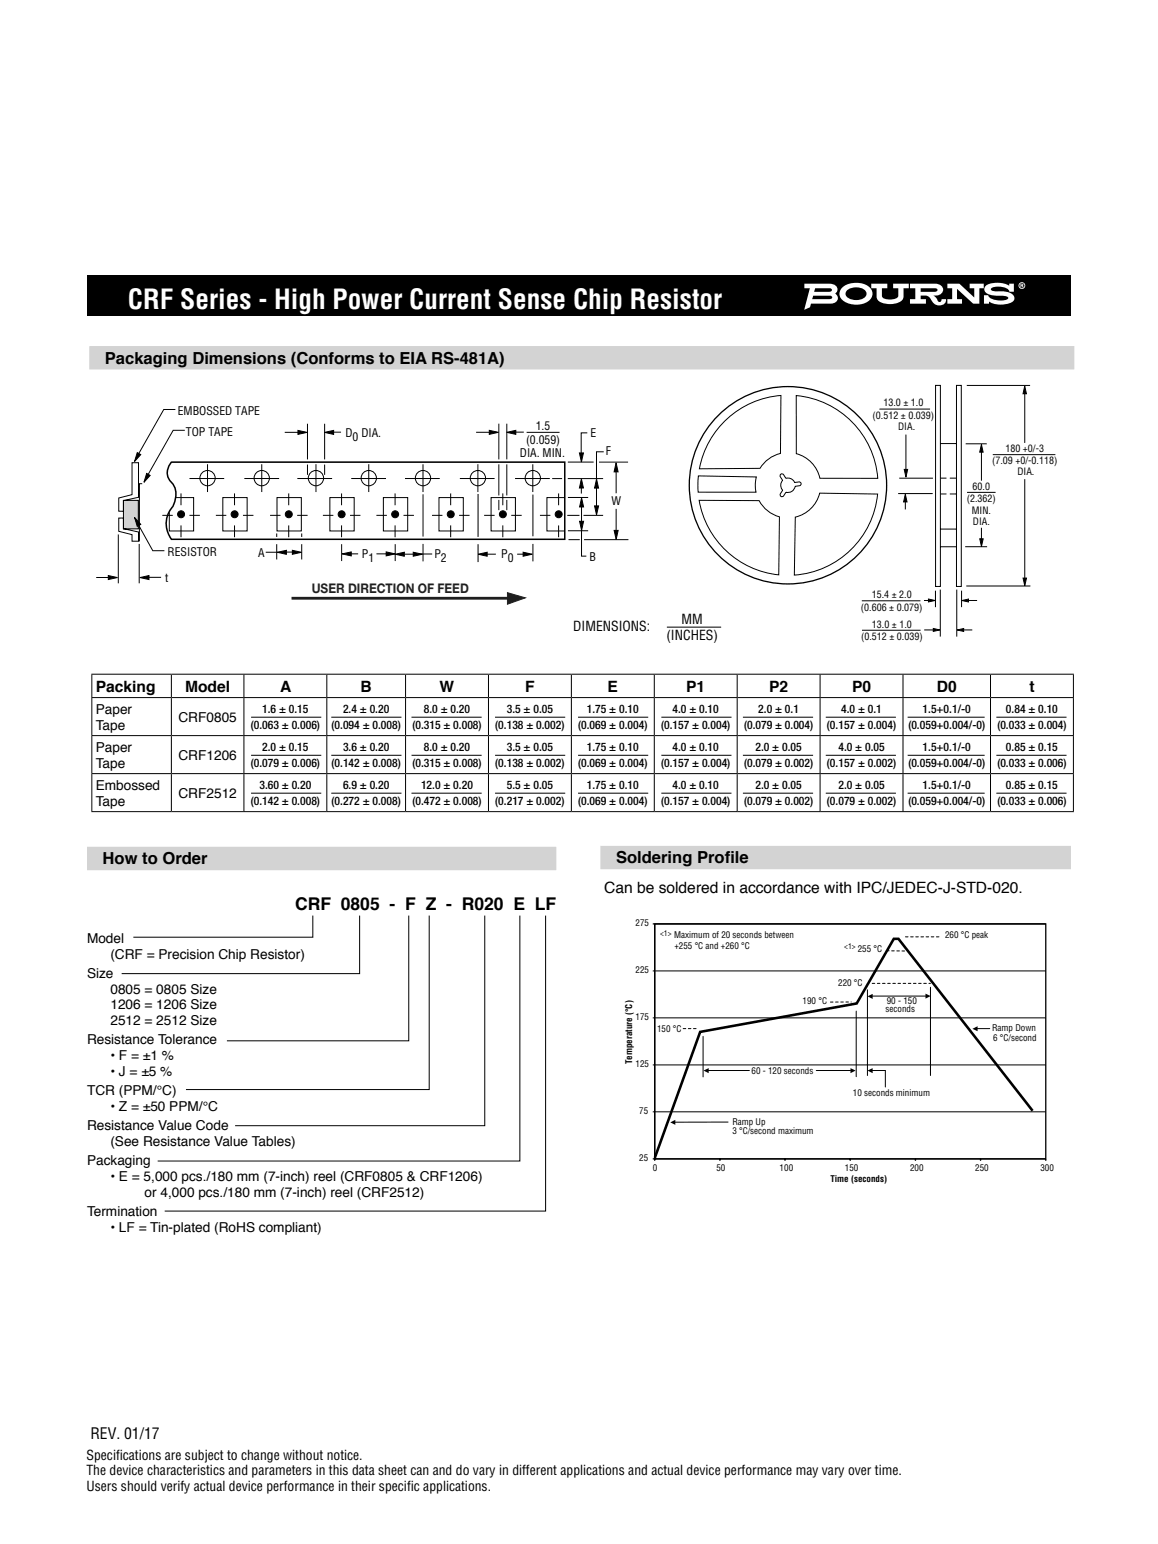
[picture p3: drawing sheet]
<svg xmlns="http://www.w3.org/2000/svg" width="210mm" height="279mm" viewBox="0 0 210 279" stroke-linecap="round" stroke-linejoin="round" font-family="sans-serif">
<defs><g id="words">
<text font-size="4.9" fill="#fff" x="23.2" y="55.9">CRF Series - High Power Current Sense Chip Resistor</text>
<text font-size="3.2" x="53.4" y="164.7">CRF 0805 - F Z - R020 E LF</text>
<g font-size="3">
<text x="19" y="65.8">Packaging Dimensions (Conforms to EIA RS-481A)</text>
<text x="18.6" y="156.4">How to Order</text>
<text x="111.5" y="156.2">Soldering Prof</text>
<text x="131.1" y="156.2">ile</text>
</g>
<g font-size="2.8">
<text x="17.3" y="125.2">Packing</text>
<text x="33.5" y="125.2">Model</text>
<text x="50.7" y="125.2">A</text>
<text x="65.2" y="125.2">B</text>
<text x="79.6" y="125.2">W</text>
<text x="95" y="125.2">F</text>
<text x="110" y="125.2">E</text>
<text x="124.2" y="125.2">P1</text>
<text x="139.2" y="125.2">P2</text>
<text x="154.2" y="125.2">P0</text>
<text x="169.5" y="125.2">D0</text>
<text x="186.3" y="125.2">t</text>
<text x="109.3" y="161.6">Can be soldered in accordance with IPC/JEDEC-J-STD-020.</text>
<text x="16.4" y="260.3">REV. 01/17</text>
</g>
<g font-size="2.5">
<text x="123.3" y="112.8">MM</text>
<text x="103.7" y="114.2">DIMENSIONS:</text>
<text x="120.6" y="115.8">(INCHES)</text>
<text x="17.3" y="129.1">Paper</text>
<text x="32.3" y="130.6">CRF0805</text>
<text x="17.3" y="132.1">Tape</text>
<text x="17.3" y="136">Paper</text>
<text x="32.3" y="137.5">CRF1206</text>
<text x="17.3" y="138.9">Tape</text>
<text x="17.3" y="142.9">Embossed</text>
<text x="17.3" y="145.8">Tape</text>
<text x="32.3" y="144.4">CRF2512</text>
<text x="15.7" y="170.7">Model</text>
<text x="20" y="173.5">(CRF = Precision Chip Resistor)</text>
<text x="15.7" y="177">Size</text>
<text x="20" y="179.8">0805 = 0805 Size</text>
<text x="20" y="182.7">1206 = 1206 Size</text>
<text x="20" y="185.5">2512 = 2512 Size</text>
<text x="15.7" y="189">Resistance Tolerance</text>
<text x="20" y="191.8">• F = ±1 %</text>
<text x="20" y="194.6">• J = ±5 %</text>
<text x="15.7" y="198.2">TCR (PPM/°C)</text>
<text x="20" y="201">• Z = ±50 PPM/°C</text>
<text x="15.7" y="204.5">Resistance Value Code</text>
<text x="20" y="207.4">(See Resistance Value Tables)</text>
<text x="15.7" y="210.9">Packaging</text>
<text x="20" y="213.7">• E = 5,000 pcs./180 mm (7-inch) reel (CRF0805 &amp; CRF1206)</text>
<text x="15.7" y="220.1">Termination</text>
<text x="26.2" y="216.5">or 4,000 pcs./180 mm (7-inch) reel (CRF2512)</text>
<text x="20" y="222.9">• LF = Tin-plated (RoHS compliant)</text>
<text x="15.6" y="264.1">Specif</text>
<text x="15.6" y="267">The device characteristics and parameters in this data sheet can and do vary in different applications and actual device performance may vary over time.</text>
<text x="15.6" y="269.8">Users should verify actual device performance in their specif</text>
<text x="21" y="264.1">ications are subject to change without notice.</text>
<text x="73.7" y="269.8">ic applications.</text>
</g>
<text font-size="2.4" fill="#221f1f" x="56.4" y="107.3">USER DIRECTION OF FEED</text>
<text font-size="2.1" fill="#221f1f" x="148.9" y="56.1">USER DIRECTION OF FEED</text>
<g font-size="2.1">
<text x="32.2" y="75.2">EMBOSSED TAPE</text>
<text x="97" y="77.7">1.5</text>
<text x="33.6" y="78.8">TOP TAPE</text>
<text x="62.5" y="79.1">D</text>
<text x="63.8" y="79.8">0</text>
<text x="65.4" y="79.1">DIA.</text>
<text x="94.1" y="82.8">DIA. MIN.</text>
<text x="95.2" y="80.4">(0.059)</text>
<text x="106.9" y="79.1">E</text>
<text x="109.7" y="82.4">F</text>
<text x="110.7" y="91.4">W</text>
<text x="30.3" y="100.6">RESISTOR</text>
<text x="46.7" y="100.9">A</text>
<text x="65.5" y="100.9">P</text>
<text x="66.7" y="101.6">1</text>
<text x="78.6" y="101.1">P</text>
<text x="79.8" y="101.8">2</text>
<text x="90.7" y="101.1">P</text>
<text x="91.9" y="101.8">0</text>
<text x="106.7" y="101.4">B</text>
<text x="29.9" y="105.3">t</text>
<text x="45.4" y="132">(0.063 ± 0.006)</text>
<text x="47.5" y="129">1.6 ± 0.15</text>
<text x="60" y="132">(0.094 ± 0.008)</text>
<text x="62.1" y="129">2.4 ± 0.20</text>
<text x="74.6" y="132">(0.315 ± 0.008)</text>
<text x="76.7" y="129">8.0 ± 0.20</text>
<text x="89.6" y="132">(0.138 ± 0.002)</text>
<text x="91.7" y="129">3.5 ± 0.05</text>
<text x="104.6" y="132">(0.069 ± 0.004)</text>
<text x="106.2" y="129">1.75 ± 0.10</text>
<text x="119.6" y="132">(0.157 ± 0.004)</text>
<text x="121.7" y="129">4.0 ± 0.10</text>
<text x="134.6" y="132">(0.079 ± 0.004)</text>
<text x="137.2" y="129">2.0 ± 0.1</text>
<text x="149.6" y="132">(0.157 ± 0.004)</text>
<text x="152.2" y="129">4.0 ± 0.1</text>
<text x="164.4" y="132">(0.059+0.004/-0)</text>
<text x="167" y="129">1.5+0.1/-0</text>
<text x="180.5" y="132">(0.033 ± 0.004)</text>
<text x="182" y="129">0.84 ± 0.10</text>
<text x="47.5" y="135.9">2.0 ± 0.15</text>
<text x="62.1" y="135.9">3.6 ± 0.20</text>
<text x="69.2" y="135.7">13.0 ± 1.0</text>
<text x="76.7" y="135.9">8.0 ± 0.20</text>
<text x="91.7" y="135.9">3.5 ± 0.05</text>
<text x="106.2" y="135.9">1.75 ± 0.10</text>
<text x="121.7" y="135.9">4.0 ± 0.10</text>
<text x="136.7" y="135.9">2.0 ± 0.05</text>
<text x="151.7" y="135.9">4.0 ± 0.05</text>
<text x="167" y="135.9">1.5+0.1/-0</text>
<text x="182" y="135.9">0.85 ± 0.15</text>
<text x="45.4" y="138.8">(0.079 ± 0.006)</text>
<text x="46.9" y="142.8">3.60 ± 0.20</text>
<text x="60" y="138.8">(0.142 ± 0.008)</text>
<text x="62.1" y="142.8">6.9 ± 0.20</text>
<text x="66.9" y="138.3">(0.512 ± 0.039)</text>
<text x="72.3" y="140.6">DIA.</text>
<text x="74.6" y="138.8">(0.315 ± 0.008)</text>
<text x="76.2" y="142.8">12.0 ± 0.20</text>
<text x="89.6" y="138.8">(0.138 ± 0.002)</text>
<text x="91.7" y="142.8">5.5 ± 0.05</text>
<text x="104.6" y="138.8">(0.069 ± 0.004)</text>
<text x="106.2" y="142.8">1.75 ± 0.10</text>
<text x="119.6" y="138.8">(0.157 ± 0.004)</text>
<text x="121.7" y="142.8">4.0 ± 0.10</text>
<text x="134.6" y="138.8">(0.079 ± 0.002)</text>
<text x="136.7" y="142.8">2.0 ± 0.05</text>
<text x="149.6" y="138.8">(0.157 ± 0.002)</text>
<text x="151.7" y="142.8">2.0 ± 0.05</text>
<text x="164.4" y="138.8">(0.059+0.004/-0)</text>
<text x="167" y="142.8">1.5+0.1/-0</text>
<text x="180.5" y="138.8">(0.033 ± 0.006)</text>
<text x="182" y="142.8">0.85 ± 0.15</text>
<text x="45.4" y="145.7">(0.142 ± 0.008)</text>
<text x="60" y="145.7">(0.272 ± 0.008)</text>
<text x="74.6" y="145.7">(0.472 ± 0.008)</text>
<text x="89.6" y="145.7">(0.217 ± 0.002)</text>
<text x="92.2" y="148">(7.09 +0/-0.118)</text>
<text x="95" y="145.3">180 +0/-3</text>
<text x="104.6" y="145.7">(0.069 ± 0.004)</text>
<text x="119.6" y="145.7">(0.157 ± 0.004)</text>
<text x="134.6" y="145.7">(0.079 ± 0.002)</text>
<text x="149.6" y="145.7">(0.079 ± 0.002)</text>
<text x="164.4" y="145.7">(0.059+0.004/-0)</text>
<text x="180.5" y="145.7">(0.033 ± 0.006)</text>
<text x="88.1" y="153.3">60.0</text>
<text x="87.9" y="158.4">MIN.</text>
<text x="64.5" y="178.9">(0.606 ± 0.079)</text>
<text x="66.8" y="176.3">15.4 ± 2.0</text>
<text x="64.5" y="185.1">(0.512 ± 0.039)</text>
<text x="66.8" y="182.5">13.0 ± 1.0</text>
</g>
<g font-size="1.8">
<text x="125.3" y="53.5">(0.033 ± 0.006)</text>
<text x="126.8" y="51.3">0.85 ± 0.15</text>
<text x="145.9" y="52.2">(0.157 ± 0.004)</text>
<text x="148.3" y="49.9">4.0 ± 0.1</text>
<text x="163.4" y="49.4">(0.079 ± 0.002)</text>
<text x="157.9" y="75.8">(0.512 ± 0.039)</text>
<text x="159.9" y="73.5">13.0 ± 1.0</text>
<text x="162.5" y="77.8">DIA.</text>
<text x="181.9" y="81.8">180 +0/-3</text>
<text x="176" y="88.6">60.0</text>
<text x="179.5" y="84">(7.09 +0/-0.118)</text>
<text x="184.1" y="86">DIA.</text>
<text x="175" y="90.9">(2.362)</text>
<text x="175.9" y="93">MIN.</text>
<text x="176.1" y="94.9">DIA.</text>
<text x="155.8" y="110.5">(0.606 ± 0.079)</text>
<text x="157.8" y="108.2">15.4 ± 2.0</text>
<text x="157.8" y="113.6">13.0 ± 1.0</text>
<text x="155.8" y="115.8">(0.512 ± 0.039)</text>
</g>
<g font-size="1.6">
<text x="115" y="167.5">275</text>
<text x="122" y="169.8">Maximum of 20 seconds between</text>
<text x="122" y="171.7">+255 °C and +260 °C</text>
<text x="155.2" y="172.3">255 °C</text>
<text x="171" y="169.8">260 °C peak</text>
<text x="115" y="176">225</text>
<text x="151.7" y="178.4">220 °C</text>
<text x="115" y="184.5">175</text>
<text x="145.2" y="181.7">190 °C</text>
<text x="160.2" y="183.2">seconds</text>
<text x="160.5" y="181.8">90 - 150</text>
<text x="118.9" y="186.7">150 °C</text>
<text x="179.5" y="186.6">Ramp Down</text>
<text x="179.7" y="188.4">6 °C/second</text>
<text x="114.4" y="192.5" transform="rotate(-90 114.4 192.5)">Temperature (°C)</text>
<text x="115" y="193">125</text>
<text x="136" y="194.4">60 - 120 seconds</text>
<text x="115.7" y="201.5">75</text>
<text x="132.5" y="203.6">Ramp Up</text>
<text x="154.3" y="198.2">10 seconds minimum</text>
<text x="132.5" y="205.3">3 °C/second maximum</text>
<text x="115.7" y="210">25</text>
<text x="118.2" y="211.9">0</text>
<text x="129.6" y="211.9">50</text>
<text x="141.1" y="211.9">100</text>
<text x="150.3" y="213.9">Time (seconds)</text>
<text x="152.9" y="211.9">150</text>
<text x="164.7" y="211.9">200</text>
<text x="176.5" y="211.9">250</text>
<text x="188.3" y="211.9">300</text>
</g>
<g font-size="1.4">
<text x="119.4" y="169.4">&lt;1&gt;</text>
<text x="152.8" y="171.7">&lt;1&gt;</text>
</g>
</g></defs>
<path d="M15.7 49.7h178.1v7.5h-178.1z" fill="#000"/>
<g fill="#fff">
<path d="M157.7 51.3h2.9v.9h-1v1.3a1.15 1.15 0 0 0 1.5 .7h.4a1.05 1.05 0 0 0 1.1-.7v-1.3h-1v-.9h2.9v.9h-1v1.5a1.67 1.67 0 0 1-1.9 1.3h-.5a2.93 2.93 0 0 1-2.4-.9l-.1-1.9h-.9z"/>
<path d="M171.4 51.3h2.2l2.7 2.5v-1.6h-.8v-.9h2.5v.9h-.8v2.7h-1.1l-2.9-2.6v1.8h.9v.8h-2.7v-.8h.9v-1.9h-.9z"/>
<path d="M178.5 51.6a4.6 4.6 0 0 1 4.1 .1v-.4h.9v1.5h-.8a1.32 1.32 0 0 0-1.4-.9 1.96 1.96 0 0 0-2 .4v.1a5.5 5.5 0 0 0 2.5 .3 1.7 1.7 0 0 1 1.8 1.3 1.43 1.43 0 0 1-1.4 1l-1.7 .1-1-.2-.5-.3v.3h-.9v-1.5h.7a2.19 2.19 0 0 0 2.3 1l1.1-.2 .3-.3a2.04 2.04 0 0 0-1.7-.4 3.4 3.4 0 0 1-2.6-.7l-.1-.5 .1-.4z"/>
<path d="M184.8 51.5v.1h.2v-.1zM184.7 51.4h.4l.1 .1-.1 .2 .1 .3h-.2l-.1-.2-.1 .2h-.1zM184.5 51.7a.47 .47 0 0 0 .9 0 .47 .47 0 0 0-.9 0zM184.3 51.7a.61 .61 0 0 1 1.2 0 .61 .61 0 0 1-1.2 0z"/>
<path d="M147.2 53.5h2.9l.3 .1 .2 .2-.2 .3h-.4h-3zM147.5 52.2h2.6h.3l.1 .2-.1 .3-.4 .1h-2.7zM145.6 51.3v.9h.9l-1 3.9 1.1-.5 .2-.7h3.6a.99 .99 0 0 0 1.1-.5 .99 .99 0 0 0-.4-1.3 .94 .94 0 0 0 .4-1 .94 .94 0 0 0-.9-.7z"/>
<path d="M153.3 52.5a2.61 2.61 0 0 1 3.4 .3 .97 .97 0 0 1-.6 1.3 2.63 2.63 0 0 1-3-.6l-.1-.3zM152.5 51.9a1.59 1.59 0 0 0-.6 1.6 1.59 1.59 0 0 0 1.2 1.2 3.9 3.9 0 0 0 4.5-.7 1.73 1.73 0 0 0-1.3-2.6 4.3 4.3 0 0 0-3.8 .5z"/>
<path d="M166.6 52.2h2.6l.4 .1 .1 .1-.3 .3-.4 .1h-2.4zM164.7 51.3v.9h.9v1.9h-.9v.8h2.9v-.8h-1v-.6a1.57 1.57 0 0 1 2 1 1.43 1.43 0 0 0 1.3 .8 1.43 1.43 0 0 0 1.3-.8v-.4h-.8l-.1 .3-.3 .3a.6 .6 0 0 1-.5-.7l-.6-.5a1.28 1.28 0 0 0 1.7-1.4 1.4 1.4 0 0 0-1.4-.8z"/>
</g>
<path d="M31 83.6h71.2v14h-71.2a4.8 4.8 0 0 1 .3-6l.2-.4a3.7 3.7 0 0 0-.5-3.9 2.64 2.64 0 0 1 0-3.7z" fill="none" stroke="#000" stroke-width=".28"/>
<g fill="none" stroke="#000" stroke-width=".18">
<path d="M29.4 93.3h1.9M31.8 90h3.2v6.1h-4.4v-3.4M32.8 89.3v2.1M32.8 95.1v2.1M34.3 93.3h1.9M34.3 86.6h6.3M37.6 84v5M39.1 93.3h1.9M40.3 90h4.4v6.1h-4.4zM42.4 89.3v2.1M42.4 95.1v2.1M44 93.3h1.9"/>
<path d="M44.2 86.6h6.3M47.4 84v5M48.9 93.3h1.9M50.1 90h4.4v6.1h-4.4zM52.2 89.3v2.1M52.2 95.1v2.1M53.8 93.3h1.9M53.8 86.6h6.3M57.2 84v5M58.4 93.3h1.9M59.7 90h4.4v6.1h-4.4zM61.8 89.3v2.1"/>
<path d="M61.8 95.1v2.1M63.3 93.3h1.9M63.6 86.6h6.3M66.7 84v5M68.1 93.3h1.9M69.4 90h4.4v6.1h-4.4zM71.5 89.3v2.1M71.5 95.1v2.1M73 93.3h1.9M73.3 86.6h6.3M76.5 84v5M78.2 93.3h1.9"/>
<path d="M79.4 90h4.4v6.1h-4.4zM81.6 89.3v2.1M81.6 95.1v2.1M83.1 93.3h1.9M83.2 86.6h6.3M86.5 84v5M87.6 93.3h1.9M88.9 90h4.4v6.1h-4.4zM91 89.3v2.1M91 95.1v2.1M92.5 93.3h1.9M93.2 86.6h6.3"/>
<path d="M96.4 84v5M97.7 93.3h1.9M101.1 89.3v2.1M101.1 95.1v2.1M102.2 90h-3.2v6.1h3.2"/>
<circle cx="32.8" cy="93.1" r=".63"/>
<circle cx="37.6" cy="86.5" r="1.38"/>
<circle cx="42.5" cy="93.1" r=".63"/>
<circle cx="47.4" cy="86.5" r="1.38"/>
<circle cx="52.3" cy="93.1" r=".63"/>
<circle cx="57.2" cy="86.5" r="1.38"/>
<circle cx="61.8" cy="93.1" r=".63"/>
<circle cx="66.7" cy="86.5" r="1.38"/>
<circle cx="71.5" cy="93.1" r=".63"/>
<circle cx="76.5" cy="86.5" r="1.38"/>
<circle cx="81.6" cy="93.1" r=".63"/>
<circle cx="86.5" cy="86.5" r="1.38"/>
<circle cx="91" cy="93.1" r=".63"/>
<circle cx="96.4" cy="86.5" r="1.38"/>
<circle cx="101.1" cy="93.1" r=".63"/>
</g>
<g fill="#000">
<circle cx="32.8" cy="93.1" r=".63"/>
<circle cx="42.5" cy="93.1" r=".63"/>
<circle cx="52.3" cy="93.1" r=".63"/>
<circle cx="61.8" cy="93.1" r=".63"/>
<circle cx="71.5" cy="93.1" r=".63"/>
<circle cx="81.6" cy="93.1" r=".63"/>
<circle cx="91" cy="93.1" r=".63"/>
<circle cx="101.1" cy="93.1" r=".63"/>
</g>
<path d="M22.3 90.5h2.7v5.2h-2.7z" fill="#d1d3d4"/>
<g fill="none" stroke="#000" stroke-width=".18">
<path d="M31.7 74.1h-2.1l-4.6 8.2M33.4 77.9h-2.1l-4.6 8.2M51.5 78.2h3.8M53.9 77.9l1.7 .3-1.7 .4zM55.6 76.7v6.4M58.7 78.2l1.7-.3v.7zM58.7 76.7v6.4M60.1 78.2h1.6M86.2 78.2h3.8M88.5 77.9l1.7 .3-1.7 .4zM90.3 76.7v6.4M91.7 78.2l1.6-.3v.7z"/>
<path d="M91.7 76.7v6.4M93.1 78.2h1.7M95.3 78.2h6M106.3 78.3h-1.1v3.9M21.4 96.7v8.9M21.5 93.7h.8v2l2.8 .6v1.6h-1.2v-1.1l-2.4-.7zM22.3 90.5h2.7v5.2h-2.7zM23.9 83.7h1.2v6.3l-2.8 .6v1.9h-.8v-2.4l2.4-.6zM24.3 93.6l1.2 1.3-.7 .3zM24.8 81.9l.7 .4-1.2 1.2zM25 94.9l2.6 4.8h2.2M25.2 98.4v7.2"/>
<path d="M25.7 87.5h-.5v10.5M26.5 85.7l.7 .3-1.2 1.3zM48.1 99.9h2.8M50.1 96.5v.7M50.1 98.5v2.7M50.2 99.9l1.6-.3v.7zM51.6 99.9h1.7M52.9 99.6l1.6 .3-1.6 .4zM54.6 96.5v.7M54.6 98.5v2.7M55.6 84.1v1.8M58.7 84.1v1.8"/>
<path d="M61.8 98.5v3M69.9 99.9l1.6 .3-1.6 .4zM71.5 98.5v3M74.8 99.9l1.6 .4-1.6 .4zM76.6 89.4v7.7M76.6 98.4v3.2M86.5 89.4v7.8M86.5 98.5v3.2M90.3 84v5.7M90.3 90.5v1.8M91.7 84v5.7M91.7 90.5v1.8"/>
<path d="M94.7 99.9l1.6 .4-1.6 .4zM96.4 98.4v3.2M96.4 89.5v7.5M99.9 86.6h1.8M102.7 93.3h2.2M102.7 86.6h6.4M102.8 83.6h4.6M102.8 96h3.6M102.8 90h3.6M102.9 97.7h2M104.9 82h.7l-.4 1.6zM104.9 94.3h.7l-.4 1.7z"/>
<path d="M105.2 86.9v2.4M105.2 86.7l.4 1.6h-.8zM105.2 90.3v10.3h.9M105.2 90.1l.4 1.6h-.7zM105.6 93.3h3.5M105.7 97.7h8M107.6 91.5h.7l-.3 1.7zM108 86.7l.3 1.6h-.7zM108.4 83.6h5.3M109.3 81.8h-1.4v10.3M111.1 96h.8l-.4 1.6zM111.5 83.7l.3 1.7h-.7z"/>
<path d="M111.5 84.9v4.4M111.5 92.1v4.3M17.4 104.5h3.6M19.6 104.2l1.6 .3-1.6 .4zM25.3 104.5l1.7-.3v.7zM26.7 104.5h2.5M61.9 100.2l1.7-.3v.7zM68.1 100.2h3.2M71.5 100.3l1.7-.4v.8zM72.4 100.3h2.9M75.8 100.3h2.4M86.5 100.3l1.7-.4v.8z"/>
<path d="M87.4 100.3h2.3"/>
</g>
<g fill="#000">
<path d="M53.9 77.9l1.7 .3-1.7 .4zM58.7 78.2l1.7-.3v.7zM88.5 77.9l1.7 .3-1.7 .4zM91.7 78.2l1.6-.3v.7zM24.8 81.9l.7 .4-1.2 1.2zM24.3 93.6l1.2 1.3-.7 .3zM26.5 85.7l.7 .3-1.2 1.3zM50.2 99.9l1.6-.3v.7zM61.9 100.2l1.7-.3v.7zM71.5 100.3l1.7-.4v.8zM86.5 100.3l1.7-.4v.8zM104.9 82h.7l-.4 1.6z"/>
<path d="M104.9 94.3h.7l-.4 1.7zM105.2 86.7l.4 1.6h-.8zM105.2 90.1l.4 1.6h-.7zM107.6 91.5h.7l-.3 1.7zM108 86.7l.3 1.6h-.7zM111.1 96h.8l-.4 1.6zM111.5 83.7l.3 1.7h-.7zM19.6 104.2l1.6 .3-1.6 .4zM25.3 104.5l1.7-.3v.7zM52.9 99.6l1.6 .3-1.6 .4zM69.9 99.9l1.6 .3-1.6 .4zM74.8 99.9l1.6 .4-1.6 .4z"/>
<path d="M94.7 99.9l1.6 .4-1.6 .4z"/>
</g>
<path d="M52.8 108.3h39.7" fill="none" stroke="#221f1f" stroke-width=".5"/>
<path d="M91.8 107.3l3.3 .9-3.3 1.1z" fill="#221f1f"/>
<path d="M91.8 107.3l3.3 .9-3.3 1.1z" fill="none" stroke="#221f1f" stroke-width=".18"/>
<g fill="none" stroke="#000" stroke-width=".18">
<path d="M131.1 76.2a16.2 16.2 0 0 1 10.2-4.6l-.1 10.5a5.9 5.9 0 0 0-3.7 2.7h-10.9a16.3 16.3 0 0 1 4.5-8.6zM144.1 71.6a16.3 16.3 0 0 1 14.7 15l-10.4-.1a5.9 5.9 0 0 0-4.3-4.4zM159.1 74h9.2M163.9 78.6v6.7M169.3 69.7h.9v36.4h-.9zM173.1 69.7h.9v36.4h-.9zM174.9 69.7h11.5M185.4 69.9l.3 1.4h-.6zM185.4 70.9v9.3M126.4 86.1l10.5 .2a6 6 0 0 0-.1 2.8h-10.5zM126.5 90.5l10.9 .1a5.9 5.9 0 0 0 3.6 2.9l-.1 10.5a16.3 16.3 0 0 1-14.4-13.5zM141.6 86.9a1.29 1.29 0 0 0 0 1.8l-.4 .6a.35 .35 0 0 0 .1 .5 .35 .35 0 0 0 .5-.1l.4-.6a1.29 1.29 0 0 0 1.7-1.1"/>
<path d="M141.6 86.9l-.4-.6a.35 .35 0 0 1 .1-.5 .35 .35 0 0 1 .5 .1l.4 .7a1.3 1.3 0 0 1 1.6 .7M143.8 87.3l.8-.1a.35 .35 0 0 1 .4 .3 .35 .35 0 0 1-.3 .4l-.8 .1M143.9 93.6a5.9 5.9 0 0 0 4.4-4.4l10.5 .2a16.3 16.3 0 0 1-15.1 14.7zM162.5 89.3h6.3M162.7 86.5h6.1M163.6 84.9h.6l-.3 1.4zM163.8 89.4l.3 1.4h-.6zM163.8 90.4v1.8M170.2 98.9h2.9M170.2 80.3h2.9M170.2 95.7h2.9M174.7 98.9h3.9"/>
<path d="M174.7 80.3h3.9M175 89.1h5.2M177.3 97.5h.6l-.3 1.4zM177.6 80.4l.3 1.4h-.6zM177.6 81.4v5.6M177.6 95.5v2.4M179.7 82.3h11.3M185.4 86.7v18.3M62.9 100.2h1.9M93.6 100.3h2.2M120.7 113.5h9.8M156 108.7h10.6"/>
<path d="M156 114h10.6M167.2 108.7h1.1M167.2 114h2M168 108.4l1.2 .3-1.2 .2zM168.9 113.7l1.2 .3-1.2 .3zM169.3 106.9v3M170.2 106.7v8.5M173.1 106.7v8.5M173.2 114l1.2-.3v.6zM174 106.9v3M174.1 108.7l1.2-.3v.5zM174.2 114h1.7"/>
<path d="M174.9 106h11.6M175 108.7h1.8M185.1 104.6h.7l-.4 1.4zM16.5 122h177.8M16.5 126.2h177.8M16.5 133.1h177.8M16.5 140h177.8M16.6 122.1v4M16.6 126.3v6.7M16.6 133.2v6.7M31 122.1v4M31 126.3v6.7"/>
<path d="M31 133.2v6.7M44.1 122.1v4M44.1 126.3v6.7M44.1 133.2v6.7M45.4 129.8h12.7M45.4 136.7h12.7M59.1 122.1v4M59.1 126.3v6.7M59.1 133.2v6.7M60 129.8h12.7M60 136.7h12.7M73.4 122.1v4"/>
<path d="M73.4 126.3v6.7M73.4 133.2v6.7M74.5 129.8h12.7M74.5 136.7h12.7M88.4 122.1v4M88.4 126.3v6.7M88.4 133.2v6.7M89.6 129.8h12.7M89.6 136.7h12.7M103.4 122.1v4M103.4 126.3v6.7M103.4 133.2v6.7"/>
<path d="M104.6 129.8h12.7M104.6 136.7h12.7M118.4 122.1v4M118.4 126.3v6.7M118.4 133.2v6.7M119.7 129.8h12.7M119.7 136.7h12.7M133.4 122.1v4M133.4 126.3v6.7M133.4 133.2v6.7M134.4 129.8h12.7M134.4 136.7h12.7"/>
<path d="M148.4 122.1v4M148.4 126.3v6.7M148.4 133.2v6.7M149.4 129.8h12.7M149.4 136.7h12.7M163.4 122.1v4M163.4 126.3v6.7M163.4 133.2v6.7M164.2 129.8h14M164.2 136.7h14M179.2 122.1v4M179.2 126.3v6.7"/>
<path d="M179.2 133.2v6.7M180.3 129.8h12.7M180.3 136.7h12.7M194.2 122.1v4M194.2 126.3v6.7M194.2 133.2v6.7M16.5 146.9h177.8M16.6 140.1v6.7M31 140.1v6.7M44.1 140.1v6.7M45.4 143.5h12.7M59.1 140.1v6.7"/>
<path d="M60 143.5h12.7M73.4 140.1v6.7M74.5 143.5h12.7M88.4 140.1v6.7M89.6 143.5h12.7M103.4 140.1v6.7M104.6 143.5h12.7M118.4 140.1v6.7M119.7 143.5h12.7M133.4 140.1v6.7M134.4 143.5h12.7M148.4 140.1v6.7"/>
<path d="M149.4 143.5h12.7M163.4 140.1v6.7M164.2 143.5h14M179.2 140.1v6.7M180.3 143.5h12.7M194.2 140.1v6.7M56.6 165.7v3.9h-32.5M65.1 165.7v10.5h-43.1M74 165.7v22.6h-32.9M77.7 165.7v31.5h-44M87.7 165.7v38h-45.2M94.1 165.7v44.4h-65.6"/>
<path d="M98.7 165.7v53.5h-68.9M118.1 175.7h71.1M157 179.1v15.5M168.4 178.7v15.9M118.1 192.7h71.1M118.1 184.2h71.1M127.2 187.5v7.4M128.2 193.7h7.4M147.7 193.7h6.2M154.9 183v11.8M157.7 180.2h10M157.9 193.7h2.3v3"/>
<path d="M176.8 186.1h2.3M118.1 201.2h71.1M131.7 203l-9.6 .1"/>
</g>
<path d="M16.2 64.7h178.2M15.7 155.4h85M108.7 155.2h85.1" fill="none" stroke="#d1d3d4" stroke-width="4.2" stroke-linecap="butt"/>
<path d="M185.4 69.9l.3 1.4h-.6zM163.6 84.9h.6l-.3 1.4zM163.8 89.4l.3 1.4h-.6zM177.3 97.5h.6l-.3 1.4zM177.6 80.4l.3 1.4h-.6zM168 108.4l1.2 .3-1.2 .2zM168.9 113.7l1.2 .3-1.2 .3zM173.2 114l1.2-.3v.6zM174.1 108.7l1.2-.3v.5zM185.1 104.6h.7l-.4 1.4z" fill="#000"/>
<circle cx="142.6" cy="87.8" r="17.9" fill="none" stroke="#000" stroke-width=".24"/>
<path d="M173.1 86.5h-2.9M173.1 89.4h-2.9" fill="none" stroke="#000" stroke-width=".18" stroke-dasharray="1.2 .6 1.2 .6 1.2 .6" stroke-linecap="butt"/>
<path d="M118.1 167.2h71.1M118.5 167.2h70.7v42.5h-70.7zM118.5 167.2v42.9M118.1 209.7h71.1v.4M130.3 209.7v.4M142.1 209.7v.4M153.9 209.7v.4M165.7 209.7v.4M177.4 209.7v.4" fill="none" stroke="#000" stroke-width=".23"/>
<path d="M157.8 178h10.6M160.4 172l3.5 .1M169.9 169.5h-6.1M123.6 186.1h2.4M150.3 181.3h3.7" fill="none" stroke="#000" stroke-width=".18" stroke-dasharray=".5 .5"/>
<path d="M157 180.3l.9-.4v.9zM127.3 193.7l.9-.4v.9zM153.9 193.3l.9 .4-.9 .5zM157 193.7l.9-.4v.9zM167.5 179.8l.9 .4-.9 .5zM176 186.2l.9-.5v.9zM121.3 203.1l.9-.5v.9z" fill="#000"/>
<path d="M186.9 201l-24.3-31.1h-.9l-6.7 11.7-28.3 5.1-8.2 22.8" fill="none" stroke="#000" stroke-width=".47"/>
<use href="#words"/>
</svg>
